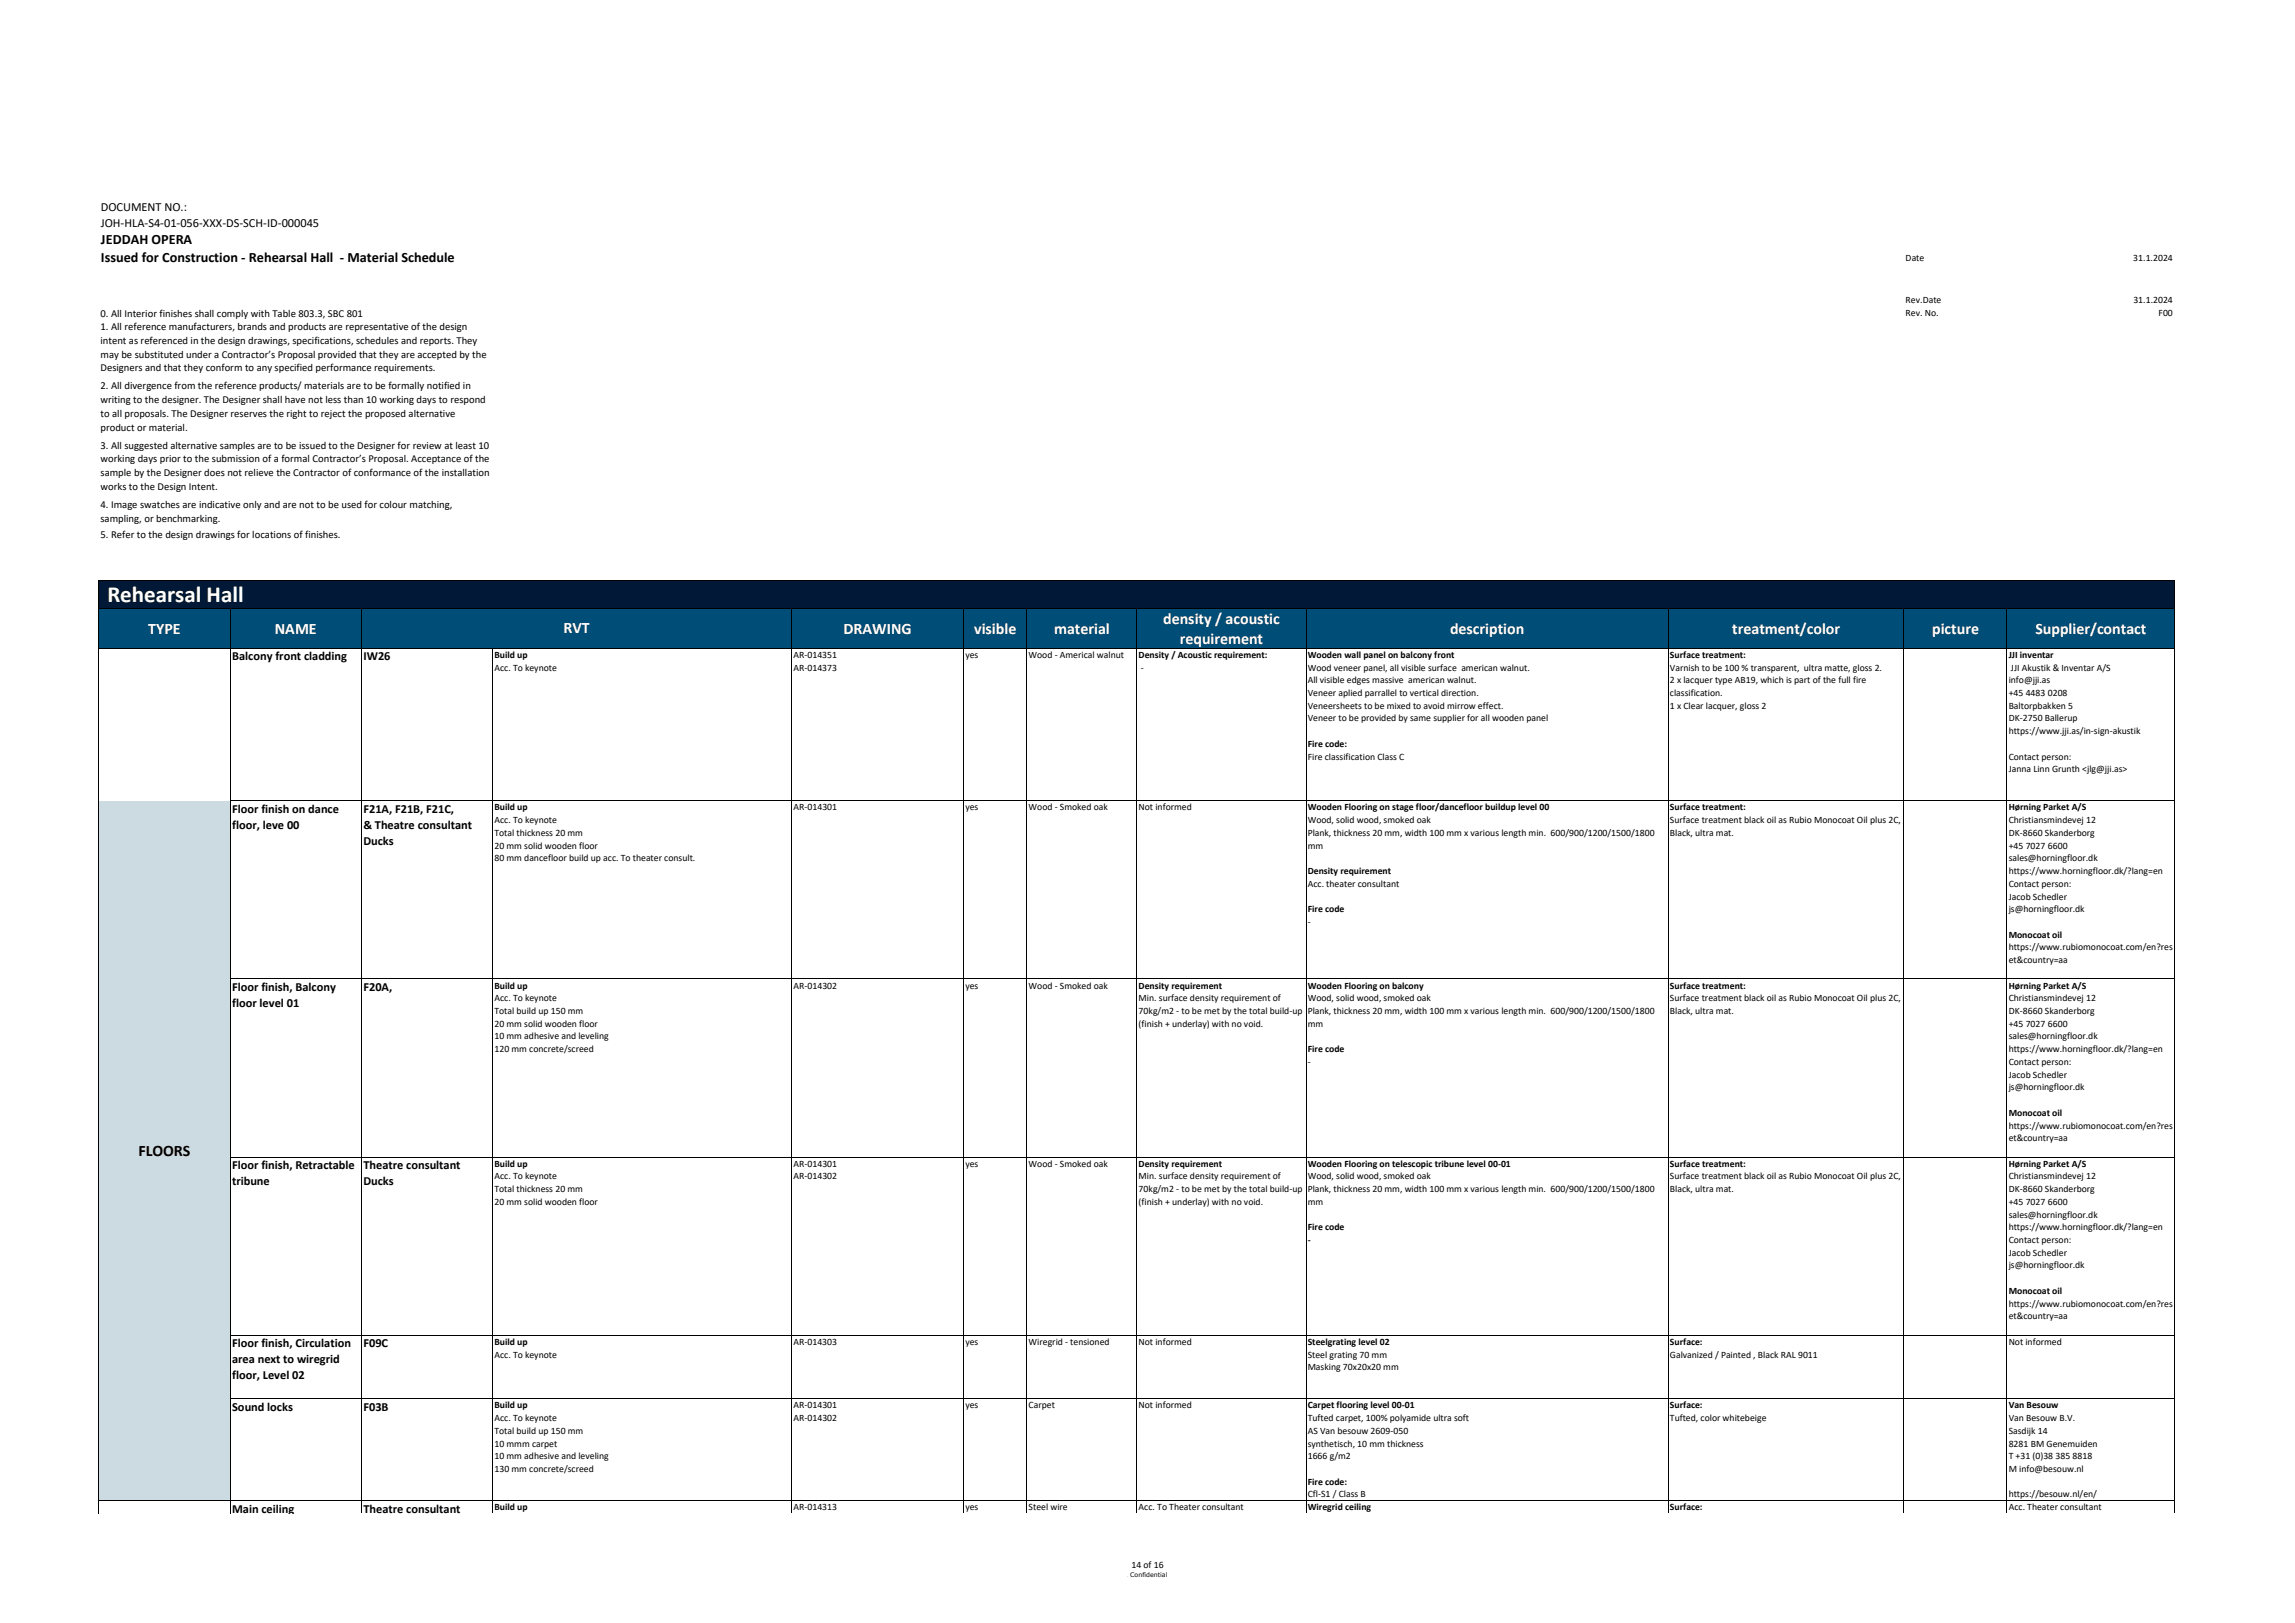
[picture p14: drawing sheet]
<svg xmlns="http://www.w3.org/2000/svg" width="420mm" height="297mm" viewBox="0 0 420 297" stroke-linecap="round" stroke-linejoin="round" font-family="sans-serif">
<defs><g id="words">
<text font-size="4.2" fill="#fff" x="19.7" y="110.2">Rehearsal Hall</text>
<g font-size="2.9" fill="#fff">
<text x="27.1" y="116">TYPE</text>
<text x="50.3" y="116">NAME</text>
<text x="103.2" y="115.9">RVT</text>
<text x="154.4" y="116">DRAWING</text>
<text x="178.3" y="116">visible</text>
<text x="193" y="116">material</text>
<text x="212.9" y="114.2">density / acoustic</text>
<text x="216" y="117.9">requirement</text>
<text x="265.5" y="116">description</text>
<text x="317.1" y="116">treatment/color</text>
<text x="353.7" y="116">picture</text>
<text x="372.6" y="116">Supplier/contact</text>
</g>
<text font-size="2.9" x="25.3" y="211.5">FLOORS</text>
<g font-size="2.6">
<text x="18.5" y="44.7">JEDDAH OPERA</text>
<text x="18.5" y="48">Issued for Construction ‐ Rehearsal Hall ‐ Material Schedule</text>
</g>
<g font-size="2.3">
<text x="18.4" y="38.6">DOCUMENT NO.:</text>
<text x="18.4" y="41.5">JOH‐HLA‐S4‐01‐056‐XXX‐DS‐SCH‐ID‐000045</text>
<text x="42.5" y="120.9">Balcony front cladding</text>
<text x="66.5" y="120.9">IW26</text>
<text x="42.5" y="148.8">Floor finish on dance</text>
<text x="66.5" y="148.8">F21A, F21B, F21C,</text>
<text x="42.5" y="151.7">floor, leve 00</text>
<text x="66.5" y="151.7">&amp; Theatre consultant</text>
<text x="66.5" y="154.6">Ducks</text>
<text x="42.5" y="181.4">Floor finish, Balcony</text>
<text x="42.5" y="184.3">floor level 01</text>
<text x="66.5" y="181.4">F20A,</text>
<text x="42.5" y="214">Floor finish, Retractable</text>
<text x="66.5" y="214">Theatre consultant</text>
<text x="42.5" y="216.9">tribune</text>
<text x="66.5" y="216.9">Ducks</text>
<text x="42.5" y="246.6">Floor finish, Circulation</text>
<text x="42.5" y="249.5">area next to wiregrid</text>
<text x="66.5" y="246.6">F09C</text>
<text x="42.5" y="252.4">floor, Level 02</text>
<text x="42.5" y="258.2">Sound locks</text>
<text x="66.5" y="258.2">F03B</text>
<text x="42.5" y="276.9">Main ceiling</text>
<text x="66.5" y="276.9">Theatre consultant</text>
</g>
<g font-size="1.9">
<text x="18.4" y="57.9">0. All Interior finishes shall comply with Table 803.3, SBC 801</text>
<text x="18.4" y="65.4">may be substituted under a Contractor’s Proposal provided that they are accepted by the</text>
<text x="18.4" y="62.9">intent as referenced in the design drawings, specifications, schedules and reports. They</text>
<text x="18.4" y="60.4">1. All reference manufacturers, brands and products are representative of the design</text>
<text x="18.4" y="68">Designers and that they conform to any specified performance requirements.</text>
<text x="18.4" y="71.2">2. All divergence from the reference products/ materials are to be formally notified in</text>
<text x="18.4" y="76.3">to all proposals. The Designer reserves the right to reject the proposed alternative</text>
<text x="18.4" y="73.8">writing to the designer. The Designer shall have not less than 10 working days to respond</text>
<text x="18.4" y="78.8">product or material.</text>
<text x="18.4" y="82.1">3. All suggested alternative samples are to be issued to the Designer for review at least 10</text>
<text x="18.4" y="89.7">works to the Design Intent.</text>
<text x="18.4" y="87.2">sample by the Designer does not relieve the Contractor of conformance of the installation</text>
<text x="18.4" y="84.6">working days prior to the submission of a formal Contractor’s Proposal. Acceptance of the</text>
<text x="18.4" y="95.5">sampling, or benchmarking.</text>
<text x="18.4" y="92.9">4. Image swatches are indicative only and are not to be used for colour matching,</text>
<text x="18.4" y="98.4">5. Refer to the design drawings for locations of finishes.</text>
</g>
<g font-size="1.8">
<text x="348.9" y="47.9">Date</text>
<text x="390.6" y="47.9">31.1.2024</text>
<text x="348.9" y="55.4">Rev.Date</text>
<text x="348.9" y="57.8">Rev. No.</text>
<text x="390.6" y="55.4">31.1.2024</text>
<text x="395.2" y="57.8">F00</text>
<text x="90.5" y="120.4">Build up</text>
<text x="90.5" y="122.7">Acc. To keynote</text>
<text x="145.3" y="120.4">AR‐014351</text>
<text x="145.3" y="122.7">AR‐014373</text>
<text x="176.7" y="120.4">yes</text>
<text x="188.3" y="120.4">Wood ‐ Americal walnut</text>
<text x="208.5" y="120.4">Density / Acoustic requirement:</text>
<text x="208.9" y="122.7">‐</text>
<text x="239.4" y="120.4">Wooden wall panel on balcony front</text>
<text x="239.4" y="125.1">All visible edges massive american walnut.</text>
<text x="239.4" y="122.7">Wood veneer panel, all visible surface american walnut.</text>
<text x="305.7" y="120.4">Surface treatment:</text>
<text x="305.7" y="122.7">Varnish to be 100 % transparent, ultra matte, gloss 2.</text>
<text x="305.7" y="125.1">2 x lacquer type AB19, which is part of the full fire</text>
<text x="367.7" y="120.4">JJI inventar</text>
<text x="367.7" y="125.1">info@jji.as</text>
<text x="368.1" y="122.7">JJI Akustik &amp; Inventar A/S</text>
<text x="239.4" y="129.7">Veneersheets to be mixed to avoid mirrow effect.</text>
<text x="239.4" y="127.4">Veneer aplied parrallel to vertical direction.</text>
<text x="305.7" y="127.4">classification.</text>
<text x="305.7" y="129.7">1 x Clear lacquer, gloss 2</text>
<text x="367.7" y="129.7">Baltorpbakken 5</text>
<text x="367.7" y="127.4">+45</text>
<text x="370.9" y="127.4">4483</text>
<text x="374.9" y="127.4">0208</text>
<text x="239.4" y="136.7">Fire code:</text>
<text x="239.4" y="132">Veneer to be provided by same supplier for all wooden panel</text>
<text x="367.7" y="132">DK‐2750 Ballerup</text>
<text x="367.7" y="134.4">https://www.jji.as/in‐sign‐akustik</text>
<text x="239.4" y="139">Fire classification Class C</text>
<text x="367.7" y="141.4">Janna Linn Grunth &lt;jlg@jji.as&gt;</text>
<text x="367.7" y="139">Contact person:</text>
<text x="90.5" y="148.3">Build up</text>
<text x="145.3" y="148.3">AR‐014301</text>
<text x="176.7" y="148.3">yes</text>
<text x="188.3" y="148.3">Wood ‐ Smoked oak</text>
<text x="208.5" y="148.3">Not informed</text>
<text x="239.4" y="148.3">Wooden Flooring on stage floor/dancefloor buildup level 00</text>
<text x="305.7" y="148.3">Surface treatment:</text>
<text x="367.7" y="148.3">Hørning Parket A/S</text>
<text x="90.5" y="150.7">Acc. To keynote</text>
<text x="90.5" y="153">Total thickness 20 mm</text>
<text x="90.5" y="155.3">20 mm solid wooden floor</text>
<text x="239.4" y="153">Plank, thickness 20 mm, width 100 mm x various length min. 600/900/1200/1500/1800</text>
<text x="239.4" y="150.7">Wood, solid wood, smoked oak</text>
<text x="239.4" y="155.3">mm</text>
<text x="305.7" y="150.7">Surface treatment black oil as Rubio Monocoat Oil plus 2C,</text>
<text x="305.7" y="153">Black, ultra mat.</text>
<text x="367.7" y="153">DK‐8660 Skanderborg</text>
<text x="367.7" y="150.7">Christiansmindevej 12</text>
<text x="367.7" y="155.3">+45</text>
<text x="370.9" y="155.3">7027</text>
<text x="374.9" y="155.3">6600</text>
<text x="90.5" y="157.6">80 mm dancefloor build up acc. To theater consult.</text>
<text x="239.4" y="160">Density requirement</text>
<text x="367.7" y="157.6">sales@horningfloor.dk</text>
<text x="367.7" y="160">https://www.horningfloor.dk/?lang=en</text>
<text x="239.4" y="162.3">Acc. theater consultant</text>
<text x="239.4" y="167">Fire code</text>
<text x="367.7" y="167">js@horningfloor.dk</text>
<text x="367.7" y="164.6">Jacob Schedler</text>
<text x="367.7" y="162.3">Contact person:</text>
<text x="239.4" y="169.3">‐</text>
<text x="367.7" y="173.9">https://www.rubiomonocoat.com/en?res</text>
<text x="367.7" y="171.6">Monocoat oil</text>
<text x="367.7" y="176.3">et&amp;country=aa</text>
<text x="90.5" y="180.9">Build up</text>
<text x="90.5" y="183.3">Acc. To keynote</text>
<text x="90.5" y="185.6">Total build up 150 mm</text>
<text x="145.3" y="180.9">AR‐014302</text>
<text x="176.7" y="180.9">yes</text>
<text x="188.3" y="180.9">Wood ‐ Smoked oak</text>
<text x="208.5" y="180.9">Density requirement</text>
<text x="208.5" y="185.6">70kg/m2 ‐ to be met by the total build‐up</text>
<text x="208.5" y="183.3">Min. surface density requirement of</text>
<text x="239.4" y="185.6">Plank, thickness 20 mm, width 100 mm x various length min. 600/900/1200/1500/1800</text>
<text x="239.4" y="180.9">Wooden Flooring on balcony</text>
<text x="239.4" y="183.3">Wood, solid wood, smoked oak</text>
<text x="305.7" y="180.9">Surface treatment:</text>
<text x="305.7" y="183.3">Surface treatment black oil as Rubio Monocoat Oil plus 2C,</text>
<text x="305.7" y="185.6">Black, ultra mat.</text>
<text x="367.7" y="180.9">Hørning Parket A/S</text>
<text x="367.7" y="185.6">DK‐8660 Skanderborg</text>
<text x="367.7" y="183.3">Christiansmindevej 12</text>
<text x="90.5" y="187.9">20 mm solid wooden floor</text>
<text x="90.5" y="190.2">10 mm adhesive and leveling</text>
<text x="208.5" y="187.9">(finish + underlay) with no void.</text>
<text x="239.4" y="187.9">mm</text>
<text x="367.7" y="187.9">+45</text>
<text x="367.7" y="190.2">sales@horningfloor.dk</text>
<text x="370.9" y="187.9">7027</text>
<text x="374.9" y="187.9">6600</text>
<text x="90.5" y="192.6">120 mm concrete/screed</text>
<text x="239.4" y="192.6">Fire code</text>
<text x="239.4" y="194.9">‐</text>
<text x="367.7" y="197.2">Jacob Schedler</text>
<text x="367.7" y="192.6">https://www.horningfloor.dk/?lang=en</text>
<text x="367.7" y="194.9">Contact person:</text>
<text x="367.7" y="199.6">js@horningfloor.dk</text>
<text x="367.7" y="206.5">https://www.rubiomonocoat.com/en?res</text>
<text x="367.7" y="208.9">et&amp;country=aa</text>
<text x="367.7" y="204.2">Monocoat oil</text>
<text x="90.5" y="213.5">Build up</text>
<text x="90.5" y="215.9">Acc. To keynote</text>
<text x="145.3" y="213.5">AR‐014301</text>
<text x="145.3" y="215.9">AR‐014302</text>
<text x="176.7" y="213.5">yes</text>
<text x="188.3" y="213.5">Wood ‐ Smoked oak</text>
<text x="208.5" y="213.5">Density requirement</text>
<text x="208.5" y="215.9">Min. surface density requirement of</text>
<text x="239.4" y="213.5">Wooden Flooring on telescopic tribune level 00‐01</text>
<text x="239.4" y="215.9">Wood, solid wood, smoked oak</text>
<text x="305.7" y="213.5">Surface treatment:</text>
<text x="305.7" y="215.9">Surface treatment black oil as Rubio Monocoat Oil plus 2C,</text>
<text x="367.7" y="213.5">Hørning Parket A/S</text>
<text x="367.7" y="215.9">Christiansmindevej 12</text>
<text x="90.5" y="218.2">Total thickness 20 mm</text>
<text x="90.5" y="220.5">20 mm solid wooden floor</text>
<text x="208.5" y="218.2">70kg/m2 ‐ to be met by the total build‐up</text>
<text x="208.5" y="220.5">(finish + underlay) with no void.</text>
<text x="239.4" y="218.2">Plank, thickness 20 mm, width 100 mm x various length min. 600/900/1200/1500/1800</text>
<text x="239.4" y="220.5">mm</text>
<text x="305.7" y="218.2">Black, ultra mat.</text>
<text x="367.7" y="218.2">DK‐8660 Skanderborg</text>
<text x="367.7" y="220.5">+45</text>
<text x="370.9" y="220.5">7027</text>
<text x="374.9" y="220.5">6600</text>
<text x="239.4" y="225.2">Fire code</text>
<text x="239.4" y="227.5">‐</text>
<text x="367.7" y="222.8">sales@horningfloor.dk</text>
<text x="367.7" y="225.2">https://www.horningfloor.dk/?lang=en</text>
<text x="367.7" y="227.5">Contact person:</text>
<text x="367.7" y="232.2">js@horningfloor.dk</text>
<text x="367.7" y="229.8">Jacob Schedler</text>
<text x="367.7" y="239.1">https://www.rubiomonocoat.com/en?res</text>
<text x="367.7" y="236.8">Monocoat oil</text>
<text x="367.7" y="241.5">et&amp;country=aa</text>
<text x="90.5" y="246.1">Build up</text>
<text x="90.5" y="248.5">Acc. To keynote</text>
<text x="145.3" y="246.1">AR‐014303</text>
<text x="176.7" y="246.1">yes</text>
<text x="188.3" y="246.1">Wiregrid ‐ tensioned</text>
<text x="208.4" y="246.1">Not informed</text>
<text x="239.4" y="246.1">Steelgrating level 02</text>
<text x="239.4" y="248.5">Steel grating 70 mm</text>
<text x="239.4" y="250.8">Masking 70x20x20 mm</text>
<text x="305.7" y="246.1">Surface:</text>
<text x="305.7" y="248.5">Galvanized / Painted , Black RAL 9011</text>
<text x="367.7" y="246.1">Not informed</text>
<text x="90.5" y="257.8">Build up</text>
<text x="145.3" y="257.8">AR‐014301</text>
<text x="176.7" y="257.8">yes</text>
<text x="188.3" y="257.8">Carpet</text>
<text x="208.5" y="257.8">Not informed</text>
<text x="239.4" y="257.8">Carpet flooring level 00‐01</text>
<text x="305.7" y="257.8">Surface:</text>
<text x="367.7" y="257.8">Van Besouw</text>
<text x="90.5" y="260.1">Acc. To keynote</text>
<text x="90.5" y="262.4">Total build up 150 mm</text>
<text x="145.3" y="260.1">AR‐014302</text>
<text x="239.4" y="262.4">AS Van besouw 2609‐050</text>
<text x="239.4" y="260.1">Tufted carpet, 100% polyamide ultra soft</text>
<text x="305.7" y="260.1">Tufted, color whitebeige</text>
<text x="367.7" y="262.4">Sasdijk 14</text>
<text x="367.7" y="260.1">Van Besouw B.V.</text>
<text x="90.5" y="264.8">10 mmm carpet</text>
<text x="90.5" y="267.1">10 mm adhesive and leveling</text>
<text x="90.5" y="269.4">130 mm concrete/screed</text>
<text x="239.4" y="264.8">synthetisch, 10 mm thickness</text>
<text x="239.4" y="267.1">1666 g/m2</text>
<text x="367.7" y="264.8">8281 BM Genemuiden</text>
<text x="367.7" y="267.1">T +31 (0)38</text>
<text x="367.7" y="269.4">M info@besouw.nl</text>
<text x="376.3" y="267.1">385</text>
<text x="379.4" y="267.1">8818</text>
<text x="239.4" y="271.7">Fire code:</text>
<text x="239.4" y="274.1">Cfl‐S1 / Class B</text>
<text x="367.7" y="274.1">https://besouw.nl/en/</text>
<text x="90.5" y="276.4">Build up</text>
<text x="145.3" y="276.4">AR‐014313</text>
<text x="176.7" y="276.4">yes</text>
<text x="188.3" y="276.4">Steel wire</text>
<text x="208.5" y="276.4">Acc. To Theater consultant</text>
<text x="239.4" y="276.4">Wiregrid ceiling</text>
<text x="305.7" y="276.4">Surface:</text>
<text x="367.7" y="276.4">Acc. Theater consultant</text>
<text x="207.1" y="286.9">14 of 16</text>
</g>
<text font-size="1.1" x="206.9" y="288.7">Confidential</text>
</g></defs>
<path d="M18.1 106.2h380v5.2h-380z" fill="#021837"/>
<path d="M18.1 111.4h380v7.2h-380z" fill="#004e77"/>
<g fill="none" stroke="#000" stroke-width=".18">
<path d="M18.1 106.1v12.6M18.1 106.2h380.1M18.1 111.4h380.1M18.1 118.6h380.1M42.1 111.5v7.2M66.2 111.5v7.2M144.9 111.5v7.2M176.4 111.5v7.2M188 111.5v7.2M208.2 111.5v7.2M239.1 111.5v7.2M305.4 111.5v7.2"/>
<path d="M348.6 111.5v7.2M367.4 111.5v7.2M398.1 106.3v12.4"/>
</g>
<path d="M18.1 146.6h24v128h-24z" fill="#ccdae1"/>
<g fill="none" stroke="#000" stroke-width=".18">
<path d="M18.1 118.6v158.4M42.1 118.6v158.4M42.2 118.6h356M66.2 118.7v158.3M90.2 118.7v158.3M144.9 118.7v158.3M176.4 118.7v158.3M188 118.7v158.3M208.2 118.7v158.3M239.1 118.7v158.3M305.4 118.7v158.3M348.6 118.7v158.3"/>
<path d="M367.4 118.7v158.3M398.1 118.7v158.3M42.2 146.6h356M42.2 179.2h356M42.2 211.8h356M42.2 244.4h356M42.2 256h356M18.1 274.6h380.1"/>
</g>
<use href="#words"/>
</svg>
